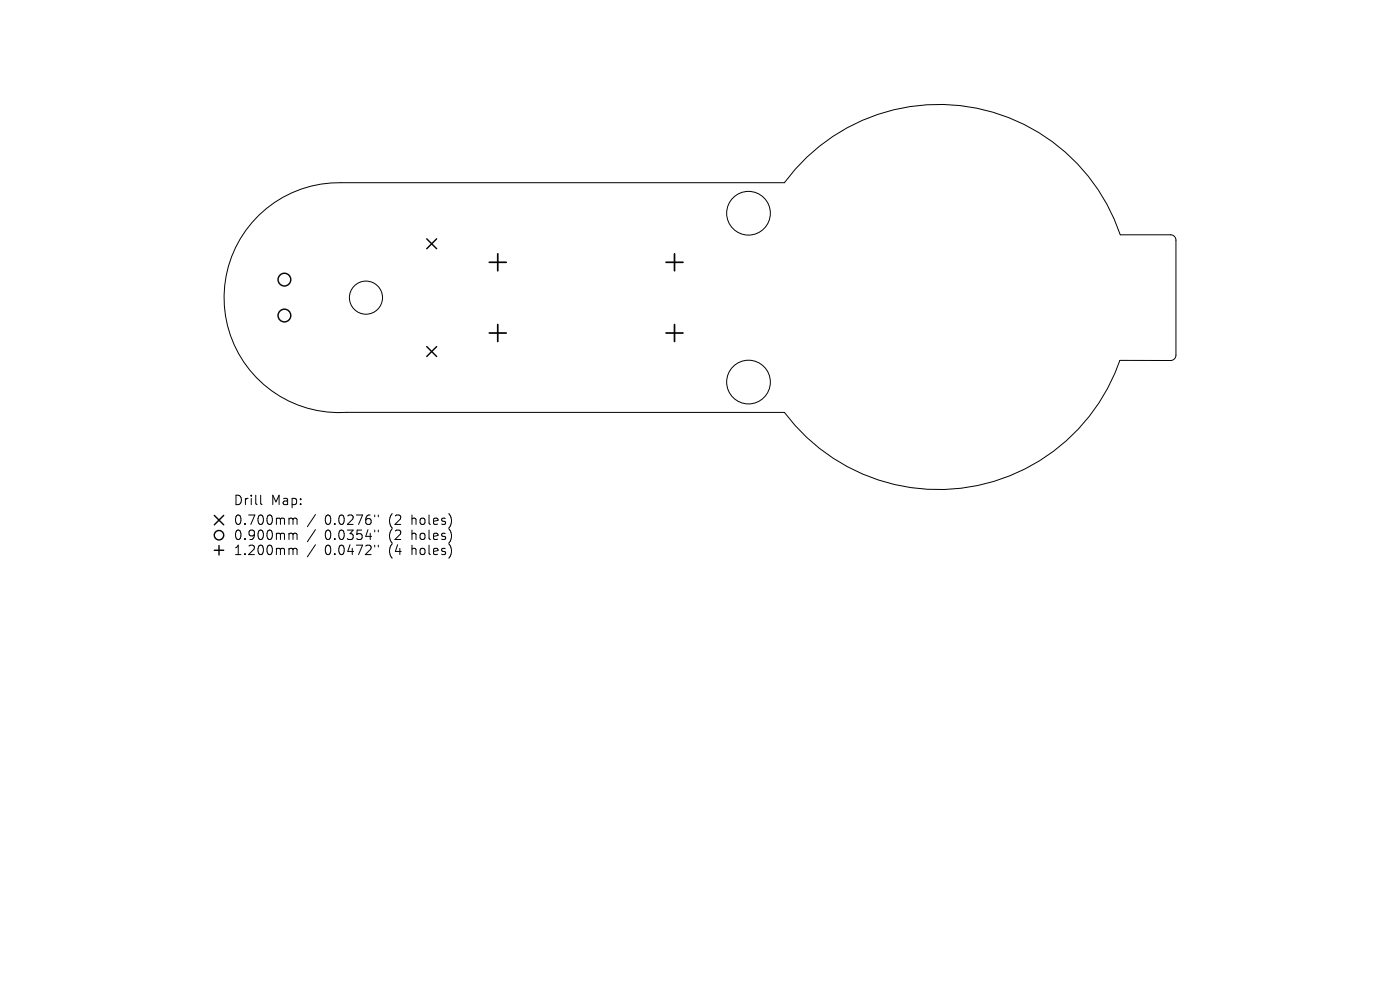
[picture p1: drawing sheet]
<svg xmlns="http://www.w3.org/2000/svg" width="297mm" height="210mm" viewBox="0 0 297 210" stroke-linecap="round" stroke-linejoin="round" font-family="sans-serif">
<defs><g id="words">
<g font-size="2.8">
<text x="49.5" y="107.4">Drill</text>
<text x="57.5" y="107.4">Map:</text>
<text x="49.5" y="111.6">0.700mm</text>
<text x="68.9" y="111.6">0.0276&quot;</text>
<text x="82.6" y="111.6">(2</text>
<text x="87.6" y="111.6">holes)</text>
<text x="49.5" y="114.8">0.900mm</text>
<text x="49.5" y="118">1.200mm</text>
<text x="68.9" y="114.8">0.0354&quot;</text>
<text x="68.9" y="118">0.0472&quot;</text>
<text x="82.6" y="114.8">(2</text>
<text x="82.6" y="118">(4</text>
<text x="87.6" y="114.8">holes)</text>
<text x="87.6" y="118">holes)</text>
</g>
</g></defs>
<g fill="none" stroke="#000" stroke-width=".21">
<path d="M54.9 45.6a24.4 24.4 0 0 1 17.4-6.8h94.1a40.6 40.6 0 0 1 71.3 11h10.6a1.14 1.14 0 0 1 1.2 1.1v24.4a1.14 1.14 0 0 1-1.2 1.2l-10.7-.1a40.8 40.8 0 0 1-71.2 11.1h-92.9a24.4 24.4 0 0 1-23.9-14.5 24.4 24.4 0 0 1 5.3-27.4zM55.3 105v1.8l.3 .2M61.6 109.9h.3l.3 .3M61.6 113.1h.3l.3 .3M61.6 116.3h.3l.3 .3M62.2 110.2l.2-.3 .5 .1 .1 1.2M62.2 110.2v1M62.2 113.4v1M62.2 116.6v1M62.2 113.4l.2-.3 .5 .1 .1 1.2M62.2 116.6l.2-.3 .5 .1 .1 1.2M66.9 109.2l-1.7 2.5"/>
<path d="M66.9 112.4l-1.7 2.5M66.9 115.6l-1.7 2.5M79.5 109.2v.4M79.5 112.4v.4M79.5 115.6v.4M80.3 109.2v.4M80.3 112.4v.4M80.3 115.6v.4"/>
<circle cx="158.8" cy="45.2" r="4.6"/>
<circle cx="77.6" cy="63.1" r="3.5"/>
<circle cx="158.8" cy="81" r="4.6"/>
</g>
<g fill="none" stroke="#000" stroke-width=".3">
<path d="M90.5 50.7l2.1 2.1M92.6 50.7l-2.1 2.1M90.5 73.5l2.1 2.1M92.6 73.5l-2.1 2.1M45.5 109.3l2 2M45.5 116.7h2M46.5 115.7v2M47.5 109.3l-2 2"/>
<circle cx="60.3" cy="59.3" r="1.35"/>
<circle cx="60.3" cy="66.9" r="1.35"/>
<circle cx="46.5" cy="113.5" r="1"/>
</g>
<path d="M103.8 55.6h3.6M105.6 53.8v3.6M141.3 55.6h3.6M143.1 53.8v3.6M103.8 70.6h3.6M105.6 68.8v3.6M141.3 70.6h3.6M143.1 68.8v3.6" fill="none" stroke="#000" stroke-width=".36"/>
<use href="#words"/>
</svg>
